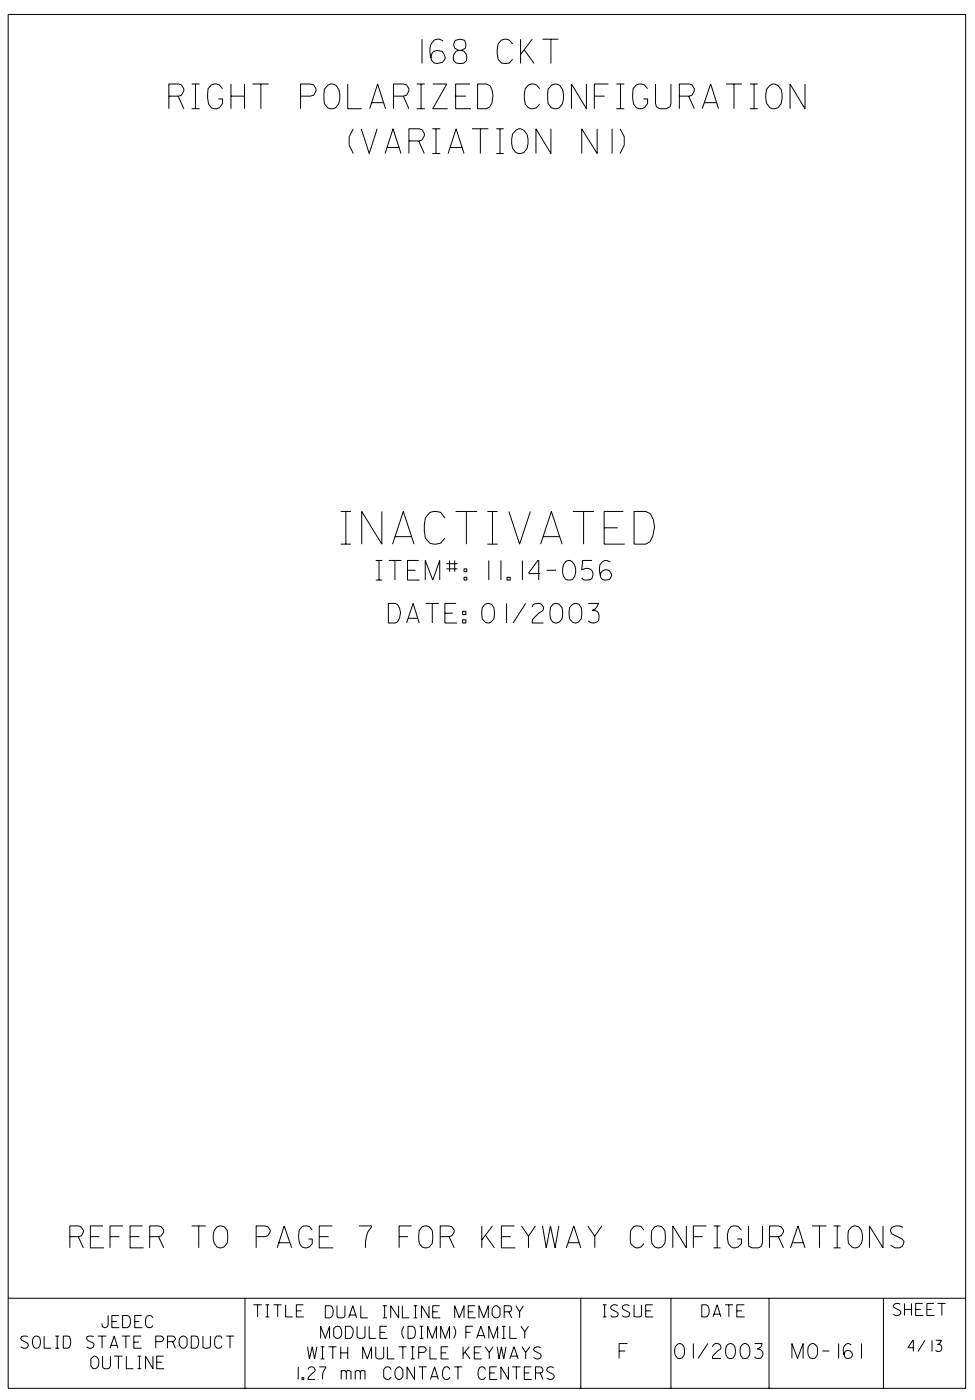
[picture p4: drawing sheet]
<svg xmlns="http://www.w3.org/2000/svg" width="177mm" height="254mm" viewBox="0 0 177 254" stroke-linecap="round" stroke-linejoin="round" font-family="sans-serif">
<g fill="none" stroke="#000" stroke-width=".18">
<path d="M1.5 2.6h173.5v249.3h-173.5zM30.6 17.4h1.8l.5-.1 .4-.8v-.4l-.4-.7-.5-.2h-1.8v4.5M32.3 17.4l1 2.3M34.8 19.7h1.4M34.8 15.2h1.4M35.4 15.2v4.5M40.3 16.1l-.5-.7-.6-.2-.9 .2-.6 .7-.1 1.7 .2 1.1 .5 .7 .5 .1 1-.1 .5-.8v-.9h-.7M41.9 15.2v4.5M41.9 17.4h2.4M44.3 15.2v4.5M45.8 15.2h2.9M47.3 15.2v4.5"/>
<path d="M54.5 17.4h1.8l.6-.1 .4-.8v-.4l-.4-.7-.6-.2h-1.8v4.5M59.4 15.5l.5-.3h.4a2.21 2.21 0 0 1 1.3 2.7l-.2 .9-.6 .8-.5 .1-.9-.1-.6-.8-.1-.9 .1-1.7zM63 15.2v4.5h2.6M67 19.7l1.5-4.5 1.4 4.5M67.4 18.6h2.2M71.3 17.4h1.8l.6-.1 .4-.8v-.4l-.4-.7-.6-.2h-1.8v4.5M73.1 17.4l1 2.3M75.6 19.7h1.4M75.6 15.2h1.4M76.3 15.2v4.5M76.5 7.1v4.4M78.4 15.2h2.6l-2.6 4.5h2.8"/>
<path d="M80.3 7.5a1.35 1.35 0 0 0-1.6-.2 3.2 3.2 0 0 0-.4 3.7l.4 .4 .5 .1 .9-.2 .4-.3a1.17 1.17 0 0 0-.9-1.8l-.4-.1-.6 .2-.3 .4-.2 .8M82.6 17.4h1.9M83.2 9.1a1.21 1.21 0 0 0-1 1.5 1.21 1.21 0 0 0 1.5 .9l.4-.1a1.27 1.27 0 0 0 .4-1.5 1.27 1.27 0 0 0-1.3-.8 1.03 1.03 0 0 1-.9-.7 1.03 1.03 0 0 1 .4-1.1l.7-.2 .7 .2a1.11 1.11 0 0 1 0 1.6l-.5 .2M85.2 15.2h-2.6v4.5h2.8M86.6 15.2h1.6l.7 .4a3.6 3.6 0 0 1-.1 3.8l-.6 .3h-1.6zM92.9 8l-.6-.7-.5-.2-.9 .2-.6 .7a5.2 5.2 0 0 0 0 2.8l.6 .6 .5 .1 .9-.1 .6-.6M94.4 7.1v4.4M95 9.1l1.8 2.4M96.5 7.1l-2.1 2.8M97.8 16.1l-.6-.7-.5-.2-.9 .2-.6 .7a5.2 5.2 0 0 0 0 2.8l.6 .7 .5 .1 .9-.1 .6-.7M98.3 7.1h2.9M99.9 7.1v4.4"/>
<path d="M99.9 15.5l1-.3a2.21 2.21 0 0 1 1.3 2.7l-.2 .9-.6 .8-.5 .1-1-.1-.5-.8-.1-.9 .1-1.7zM106.3 15.2v4.5l-2.7-4.5v4.5M107.7 17.4h1.9M110.3 15.2h-2.6v4.5M111.7 19.7h1.5M111.7 15.2h1.5M112.5 15.2v4.5M117.4 16.1l-.6-.7-.5-.2-.9 .2-.6 .7-.1 1.7 .2 1.1 .5 .7 .5 .1 .9-.1 .6-.8v-.9h-.8M118.8 15.2v3.6l.2 .6 .6 .3h1.2l.7-.3 .1-.6v-3.6M123.1 17.4h1.8l.5-.1 .5-.8v-.4l-.5-.7-.5-.2h-1.8v4.5M124.8 17.4l1.1 2.3M127.3 19.7l1.5-4.5 1.5 4.5"/>
<path d="M127.6 18.6h2.2M131.6 15.2h2.9M133.1 15.2v4.5M135.9 19.7h1.5M135.9 15.2h1.5M136.7 15.2v4.5M139.6 15.5l.5-.3a1.66 1.66 0 0 1 1.7 1.9l-.2 1.7-.6 .8-.6 .1-.8-.1-.6-.8-.2-.9 .2-1.7zM145.9 15.2v4.5l-2.7-4.5v4.5M64.1 23.4l-.8 1.4v1.5l.8 1.6M65.5 23.4l1.4 4.5 1.5-4.5M69.8 27.9l1.4-4.5 1.5 4.5M70.1 26.8h2.2"/>
<path d="M74.1 25.6h1.9l.5-.2 .4-.8v-.4l-.4-.7-.5-.1h-1.9v4.5M75.9 25.6l1 2.3M78.4 27.9h1.4M78.4 23.4h1.4M79 23.4v4.5M81.2 27.9l1.5-4.5 1.4 4.5M81.6 26.8h2.2M85.6 23.4h2.9M87.1 23.4v4.5M90 27.9h1.3M90 23.4h1.3M90.6 23.4v4.5"/>
<path d="M93.5 23.6l.5-.2a1.66 1.66 0 0 1 1.7 1.8l-.2 1.7-.5 .8-.6 .2-.9-.2a3.4 3.4 0 0 1-.6-3.4zM99.9 23.4v4.5l-2.7-4.5v4.5M108.2 23.4v4.5l-2.7-4.5v4.5M111 23.4v4.5M112.4 23.4l.8 1.4v1.5l-.8 1.6M61.8 98.7h1.8M61.8 92.8h1.8M62.7 92.8v5.9M69.2 92.8v5.9l-3.6-5.9v5.9M71.2 98.7l1.9-5.9 2 5.9M71.6 97.4h2.9M80.6 94l-.7-1-.8-.2-1.2 .2-.8 1a8.7 8.7 0 0 0 0 3.6 2.14 2.14 0 0 0 2.8 1l.7-1"/>
<path d="M82.6 92.8h3.9M84.5 92.8v5.9M88.3 98.7h1.9M88.3 92.8h1.9M89.3 92.8v5.9M92.2 92.8l2 5.9 1.9-5.9M98 98.7l1.9-5.9 2 5.9M98.5 97.4h2.9M103.8 92.8h3.9M105.8 92.8v5.9M109.5 95.8h2.5M113 92.8h-3.5v5.9h3.7"/>
<path d="M114.9 92.8h2.2l.8 .4a4.4 4.4 0 0 1-.1 5.1l-.7 .4h-2.2zM68.1 105.2h1.2M68.1 101.7h1.2M68.7 101.7v3.5M70.4 109.5h1.3a2.16 2.16 0 0 1 0 3.5h-1.3zM70.5 101.7h2.3M71.6 101.7v3.5M73.7 113l1.2-3.5 1.1 3.5M73.9 103.5h1.4M74 112.2h1.7M75.9 101.7h-2v3.5h2.2M77.1 105.2v-3.5l1.3 3.5 1.3-3.5v3.5"/>
<path d="M77.2 109.5h2.3M78.4 109.5v3.5M80.6 111.3h1.5M80.9 102.3h2M80.9 103.2h2M81.5 101.7v2M82.4 101.7v2M82.7 109.5h-2.1v3.5h2.2M83.9 110.9h.6v.6h-.6zM83.9 112.4h.6v.6h-.6zM84.1 103.2h.5v.5h-.5zM84.1 104.7h.5v.5h-.5z"/>
<path d="M87.9 109.6l.4-.1 .8 .1 .4 .6v2.1l-.5 .6-.4 .1-.7-.1-.5-.6v-2.1zM88.6 101.7v3.5M90.8 101.7v3.5M91.8 109.5v3.5M91.9 104.7h.6v.5h-.6zM94.7 101.7v3.5M95.3 109.5l-2.3 3.5M96.5 110.2a1.05 1.05 0 0 1 1.6-.6 .89 .89 0 0 1 .3 1.1l-.7 .6-1.1 1.1-.1 .6h2M97.9 104.1h-2v-.2l1.6-2.2h.2v3.5M99.1 103.5h1.7M100.2 109.6l.8-.1 .4 .1 .5 .6v2.1l-.5 .6-.4 .1-.8-.1-.4-.6v-2.1zM102.6 101.9l.4-.2a1.4 1.4 0 0 1 1.4 1.5l-.2 1.4a1.21 1.21 0 0 1-1.6 .6 2.5 2.5 0 0 1 0-3.3z"/>
<path d="M103.8 109.6l.4-.1 .7 .1 .5 .6v2.1l-.5 .6-.5 .1-.6-.1-.5-.6v-2.1zM106.6 109.5h1.9a1.82 1.82 0 0 1-1.2 1.2 1.04 1.04 0 0 1 1.1 .3 1.04 1.04 0 0 1 .2 1.1 1.06 1.06 0 0 1-1.7 .8l-.3-.3M107.3 101.7h-1.7l-.1 1.7a1.26 1.26 0 0 1 2 .6l-.2 .9a1.73 1.73 0 0 1-1.6 .3l-.2-.4M110.6 101.9a1.16 1.16 0 0 0-1.3 0l-.5 .5a4.3 4.3 0 0 0 .1 2.4l.4 .4h1.1a1.01 1.01 0 0 0-.1-1.8 1.01 1.01 0 0 0-1.5 1M1.5 235.5h173.5M12.7 224.4h1.6l.5-.2 .3-.7v-.3l-.4-.6-.4-.2h-1.6v4M14.2 224.4l.9 2M16.4 224.4h1.6M18.7 222.4h-2.3v4h2.4M19.6 238.7v1.8l-.2 .2-.3 .2-.5-.2-.1-.6M19.9 224.4h1.7M20.3 239.8h.9"/>
<path d="M21.5 238.7h-1.2v2.2h1.3M22.2 238.7h.9a1.26 1.26 0 0 1 .2 2l-.2 .2h-.9zM22.3 222.4h-2.4v4M23.6 224.4h1.7M24.4 239.8h.9M25.7 238.7h-1.3v2.2h1.4M25.9 222.4h-2.3v4h2.4M27.1 224.4h1.6l.6-.2 .4-.7v-.3l-.4-.6-.6-.2h-1.6v4M27.7 239.1a.71 .71 0 0 0-1-.3 1.66 1.66 0 0 0 0 2 .73 .73 0 0 0 1-.3M28.7 224.4l1 2M34.8 222.4h2.5M36 222.4v4"/>
<path d="M39.3 222.6l.5-.2 .9 .2 .5 .7v2.3l-.6 .6-.8 .2a1.91 1.91 0 0 1-1.1-2.4l.1-.7zM44.4 235.5v16.4M45.9 236.7h1.6M46.4 224.4h1.6l.6-.2 .4-.7v-.3l-.4-.6-.6-.2h-1.6v4M46.7 236.7v2.2M48.1 236.7h.7M48.1 238.9h.7M48.5 236.7v2.2M49.6 236.7h1.4M50.2 226.4l1.3-4 1.4 4M50.3 236.7v2.2M50.5 225.5h2"/>
<path d="M51.8 236.7v2.2h1.2M53.7 237.8h1M55 236.7h-1.3v2.2h1.4M56.6 223.2l-.5-.7-.5-.1-.8 .1-.6 .7-.1 1.5 .2 .9 .4 .6 .9 .2 .5-.2 .5-.6v-.8h-.7M57.9 224.4h1.7M59 236.9h.8a1.26 1.26 0 0 1 .3 2l-.3 .2h-.8zM60.2 222.4h-2.3v4h2.5M61.1 236.9v1.8l.1 .3 .3 .1 .9-.1 .1-.3v-1.8M63.2 239.1l.8-2.2 .6 2.2M63.4 238.6h1.1M65.1 222.4h2.3v.2a5.1 5.1 0 0 0-1.1 3.8M65.4 236.9v2.2h1.3"/>
<path d="M69.4 239.1h.7M69.4 236.9h.7M69.7 236.9v2.2M72.3 236.9v2.2l-1.5-2.2v2.2M72.3 224.4h1.7M72.9 236.9v2.2h1.3M74.6 222.4h-2.3v4M75 239.1h.6M75 236.9h.6M75.3 236.9v2.2M76.5 222.6l.5-.2 .9 .2 .5 .7v2.3l-.5 .6-.6 .2-.8-.2-.5-.6v-2.3zM77.8 236.9v2.2l-1.4-2.2v2.2"/>
<path d="M78.4 238h1M79.7 236.9h-1.3v2.2h1.4M79.8 224.4h1.6l.5-.2 .4-.7v-.3l-.4-.6-.5-.2h-1.6v4M81.4 224.4l.9 2M82.4 239.1v-2.2l.9 2.2 .8-2.2v2.2M84.9 238h.9M86.1 236.9h-1.2v2.2h1.3M86.8 239.1v-2.2l.9 2.2 .8-2.2v2.2M87.3 222.4v4M88 224.1l1.6 2.3M89.3 222.4l-2 2.6M89.6 237l.4-.1 .6 .5v1.3l-.3 .3-.4 .1a1.27 1.27 0 0 1-.3-2.1z"/>
<path d="M90.9 224.4h1.7M91.4 238l1.2-.1 .2-.3-.2-.6-1.2-.1v2.2M92.2 238l.6 1.1M93.3 222.4h-2.4v4h2.5M93.5 236.9l.7 1.1 .7-1.1M94.2 238v1.1M94.5 222.4l1.3 1.9 1.3-1.9M95.8 224.3v2.1M98.3 222.4l.7 4 .8-4 .8 4 .7-4M102.7 226.4l1.3-4 1.3 4M103 225.5h1.9M105.3 235.5v16.4"/>
<path d="M106.6 222.4l1.2 1.9 1.3-1.9M107.8 224.3v2.1M109.3 236.7h.6M109.3 238.9h.6M109.6 236.7v2.2M112 236.9a.76 .76 0 0 0-1.3 .4l.2 .3 1 .5 .2 .2-.2 .5-.4 .1h-.5l-.3-.2M114.1 236.9a.82 .82 0 0 0-1.3 .3l.2 .4 1 .5a.55 .55 0 0 1-.3 .8h-.6l-.3-.2M114.9 236.7v2.1l.4 .1 .9-.1 .1-2.1M116.7 223.2l-.5-.7h-1.3l-.6 .7v.8v1.6l.6 .6 .8 .2 .5-.2 .5-.6M117.1 237.8h.9M118.3 236.7h-1.2v2.2h1.3M118.7 222.6l.5-.2 .8 .2 .5 .7v2.3l-.5 .6-.5 .2-.8-.2-.5-.6v-2.3z"/>
<path d="M121.6 235.5v16.4M124.4 222.4v4l-2.4-4v4M125.7 224.4h1.7M127.2 236.7h.8a1.36 1.36 0 0 1 .5 1.7l-.3 .4-1 .1zM128.1 222.4h-2.4v4M129.2 238.9l.8-2.2 .7 2.2M129.3 222.4h1.3M129.3 226.4h1.3M129.4 238.4h1.1M130 222.4v4M131.4 236.7h1.5M132.1 236.7v2.2"/>
<path d="M133.6 237.8h.9M134.4 223.2a1.51 1.51 0 0 0-1.9-.7 3.2 3.2 0 0 0-.5 3.1l.5 .6 .5 .2 .8-.2 .6-.6v-.8h-.8M134.9 236.7h-1.3v2.2h1.4M135.7 222.4l.1 3.7 .6 .3h1.1l.5-.3 .2-.5v-3.2M139.4 235.5v16.4M139.5 224.4h1.6l.5-.2 .4-.7v-.3l-.4-.6-.5-.2h-1.6v4M141.1 224.4l.9 2M143.3 226.4l1.4-4 1.2 4M143.6 225.5h2M147.2 222.4h2.6M148.5 222.4v4M151.1 222.4h1.3"/>
<path d="M151.1 226.4h1.3M151.8 222.4v4M154.4 222.6l.8-.2a1.91 1.91 0 0 1 1.1 2.4l-.1 .8-.5 .6-.5 .2-.8-.2-.6-.6-.1-.8 .1-1.5zM160.1 222.4v4l-2.5-4v4M160.1 235.5v16.4M163.2 236.6a.78 .78 0 0 0-1.3 .4l.2 .2 1 .5 .2 .6a.82 .82 0 0 1-1.4 .1M163.7 222.7l-.7-.3h-.7l-.6 .3-.3 .5 .3 .7 1.8 .9 .4 .4-.4 .9a1.58 1.58 0 0 1-2.1-.2M164 236.5v2.2M164 237.6h1.2M165.2 236.5v2.2M166 237.6h.9M167.3 236.5h-1.3v2.2h1.3"/>
<path d="M168 237.6h.9M169.3 236.5h-1.3v2.2h1.4M170 236.5h1.4M170.7 236.5v2.2M5 242.5a.91 .91 0 0 0-1.2 .3l.1 .4 1.1 .5a.54 .54 0 0 1 .1 .5 .54 .54 0 0 1-.4 .4h-.4l-.5-.3M6.2 242.5a.75 .75 0 0 1 1.1 .7 1.1 1.1 0 0 1-.7 1.4h-.1a1.31 1.31 0 0 1-.5-1.8zM8 242.4v2.2h1.3M10 244.6h.7M10 242.4h.7M10.4 242.4v2.2M11.5 242.4l1.1 .1a1.99 1.99 0 0 1 0 1.9l-.4 .2h-.7zM16.5 246.5l.6-.5a1.16 1.16 0 0 1 .7 1.8l-.3 .4h-.7l-.3-.4z"/>
<path d="M17 242.5h-1.2l-.1 .3 .2 .4 1 .5 .2 .2-.2 .5a.86 .86 0 0 1-1.2-.1M17.7 242.4h1.6M18.5 242.4v2.2M18.6 246v1.8l.1 .4 .3 .1h.6l.4-.5v-1.8M19.9 244.6l.8-2.2 .7 2.2M20.1 244.1h1.1M20.7 246h1.5M21.5 246v2.3M22.1 242.4h1.5M22.8 242.4v2.2M22.9 246v2.3h1.3M24.3 243.5h.9"/>
<path d="M24.9 246h.7M24.9 248.3h.7M25.3 246v2.3M25.6 242.4h-1.3v2.2h1.4M27.7 246v2.3l-1.3-2.3v2.3M28.2 243.4l1.2-.1 .3-.5-.3-.3-.2-.1h-1v2.2M28.4 247.1h.9M29.7 246h-1.3v2.3h1.4M30.4 243.4l1.1-.1 .3-.5-.3-.3-.2-.1h-.9v2.2M31.3 243.4l.5 1.2M32.6 242.8l.5-.4 .5 .1 .3 .3v1.3l-.3 .4-.5 .1a1.23 1.23 0 0 1-.5-1.8zM34.7 242.4l1.1 .1a1.99 1.99 0 0 1 0 1.9l-.4 .2h-.7z"/>
<path d="M36.8 242.4v2l.3 .2h.6l.4-.2v-2M40.3 242.8l-.3-.4h-.8a1.77 1.77 0 0 0 0 2.1 .73 .73 0 0 0 1.1-.3M41 242.4h1.5M41.7 242.4v2.2M54.1 248v2.3M54.7 249.9h.4v.4h-.4zM55.8 244.3l.3 2.2 .5-2.2 .4 2.2 .4-2.2M55.8 248.5a.62 .62 0 0 1 .8-.5 .62 .62 0 0 1 .4 .8l-1.1 1.1-.1 .4h1.3M57.9 248l1.2 .1a2.98 2.98 0 0 0-.6 2.2M58.1 242.8v-2.2l.9 2.2 .7-2.2v2.2M58.1 246.5h.7M58.1 244.3h.7"/>
<path d="M58.5 244.3v2.2M59.6 244.3h1.4M60.3 244.3v2.2M60.5 241a.81 .81 0 0 1 1.1-.3 1.54 1.54 0 0 1-.1 2h-.7l-.3-.3zM61.8 244.3v2.2M61.8 245.4h1.2M61.8 248.9l.2-.2h.5l.3 .3 .1-.3h.5l.2 .1v1.5M61.8 248.7v1.6M62.6 240.6h.9l.2 .2a1.37 1.37 0 0 1-.2 2h-.9zM62.8 249v1.3M63 244.3v2.2M64.4 248.9l.2-.2h.5l.2 .3 .2-.3h.5l.2 .1v1.5"/>
<path d="M64.4 248.7v1.6M64.7 240.6v1.8l.1 .3 .4 .1h.5l.4-.1 .1-2.1M65.3 249v1.3M65.7 246.5v-2.2l.9 2.2 .8-2.2v2.2M66.9 240.6v2.2h1.2M68.1 244.3v1.8l.1 .3 .3 .1h.6l.4-.1 .1-2.1M68.9 241.7h.9M70.1 240.6h-1.2v2.2h1.3M70.2 244.3v2.2h1.3M70.9 248.5l-.2-.4-.4-.1-.4 .1-.3 .4v1.4l.3 .3 .4 .1 .6-.4M72 248.2l.4-.2 .6 .5v1.3l-.3 .4-.4 .1a1.29 1.29 0 0 1-.3-2.1zM72.3 244.3h1.4"/>
<path d="M73 244.3v2.2M73.2 240.6l-.3 .8v.7l.3 .7M74 240.6h.7a1.32 1.32 0 0 1 .4 2.1l-.4 .1h-.7zM74.5 246.5h.6M74.5 244.3h.6M74.8 244.3v2.2M75.1 248v2.3l-1.3-2.3v2.3M75.9 245.4l1.1-.1 .3-.5-.3-.4-.2-.1h-.9v2.2M75.9 248h1.4M76.1 242.8h.7M76.1 240.6h.7M76.4 240.6v2.2"/>
<path d="M76.6 248v2.3M77.5 242.8v-2.2l.9 2.2 .7-2.2v2.2M77.9 244.3v2.2h1.3M78 250.3l.8-2.3 .7 2.3M78.2 249.8h1.1M79.9 242.8v-2.2l.8 2.2 .8-2.2v2.2M80 245.4h.9M81.2 244.3h-1.2v2.2h1.3M81.6 248.5l-.3-.4-.5-.1a1.37 1.37 0 0 0-.5 1.9 .71 .71 0 0 0 1 .3l.3-.3M82.3 240.6l.3 .8v.7l-.3 .7M82.3 248h1.5M83 248v2.3"/>
<path d="M83.9 244.3v2.2M84.3 245.3l.9 1.2M84.5 241.7h.8M85 244.3l-1.1 1.4M85.7 240.6h-1.2v2.2M86 245.4h.9M86.4 242.8l.8-2.2 .7 2.2M86.6 242.3h1.1M87.2 244.3h-1.2v2.2h1.3M87.9 244.3l.8 1.1 .7-1.1M88 248.5l-.2-.4-.6-.1a1.37 1.37 0 0 0-.5 1.9 .71 .71 0 0 0 1.1 .3l.2-.3M88.6 242.8v-2.2l.9 2.2 .7-2.2v2.2"/>
<path d="M88.7 245.4v1.1M88.8 249.1h.9M90 248h-1.2v2.3h1.3M90.1 244.3l.4 2.2 .4-2.2 .4 2.2 .4-2.2M91 242.8h.7M91 240.6h.7M91.3 240.6v2.2M92.2 248v2.3l-1.4-2.3v2.3M92.4 246.5l.8-2.2 .7 2.2M92.4 240.6v2.2h1.3M92.7 246h1.1M92.8 248h1.6"/>
<path d="M93.6 248v2.3M94.4 240.6l.7 1 .7-1M94.6 244.3l.7 1.1 .8-1.1M95 249.1h1M95.1 241.6v1.2M95.3 245.4v1.1M96.3 248h-1.3v2.3h1.4M97.1 249.1l1.2-.1 .1-.5-.2-.4-1.1-.1v2.3M97.9 249.1l.5 1.2M98 244.5a.81 .81 0 0 0-1.3 .4l.2 .2 1 .5a.54 .54 0 0 1 .2 .6 .54 .54 0 0 1-.4 .3h-.5l-.5-.2M100.4 248.2a.76 .76 0 0 0-1.3 .4l.2 .2 1 .5a.54 .54 0 0 1 .1 .6 .54 .54 0 0 1-.4 .4h-.4l-.5-.3M112.2 245.1h1.1"/>
<path d="M113.7 243.8h-1.5v2.7M122.8 243.9l.5-.1a1.28 1.28 0 0 1 .8 1.6l-.1 .5-.3 .5-.6 .1a1.57 1.57 0 0 1-.3-2.6zM125.7 243.8v2.7M128.3 243.8l-1.8 2.7M129.2 244.3a.75 .75 0 0 1 .9-.5 .75 .75 0 0 1 .5 1l-1.4 1.2v.5h1.5M132 243.9l.5-.1a1.28 1.28 0 0 1 .8 1.6l-.1 .5-.3 .5-.6 .1a1.23 1.23 0 0 1-.8-1.6l.1-.6zM134.6 243.9l.6-.1a1.28 1.28 0 0 1 .7 1.6l-.1 .5-.3 .5-.6 .1a1.23 1.23 0 0 1-.7-1.6v-.6zM136.8 243.8h1.3a.99 .99 0 0 1-.8 1 .86 .86 0 0 1 1 1.1 .86 .86 0 0 1-1.5 .2M143.6 246.5v-2.7l1 2.7 1-2.7v2.7M146.9 243.9l.5-.1a1.28 1.28 0 0 1 .8 1.6l-.1 .5-.3 .5-.6 .1a1.23 1.23 0 0 1-.8-1.6l.1-.6zM149.1 245.1h1.2M152 243.8v2.7"/>
<path d="M154.3 244a.7 .7 0 0 0-1-.1 1.99 1.99 0 0 0 0 2.5h.9a.76 .76 0 0 0 .1-1.2 .76 .76 0 0 0-1.2 .2l-.1 .4M156.2 243.8v2.7M165.7 244.5h-1.1l.9-1.3 .1 2M167.7 243.2l-1.3 2M169 243.2v2M169.6 243.2h1a.9 .9 0 0 1-.6 .7 .63 .63 0 0 1 .7 .8 .63 .63 0 0 1-1.1 .2"/>
</g>
</svg>
